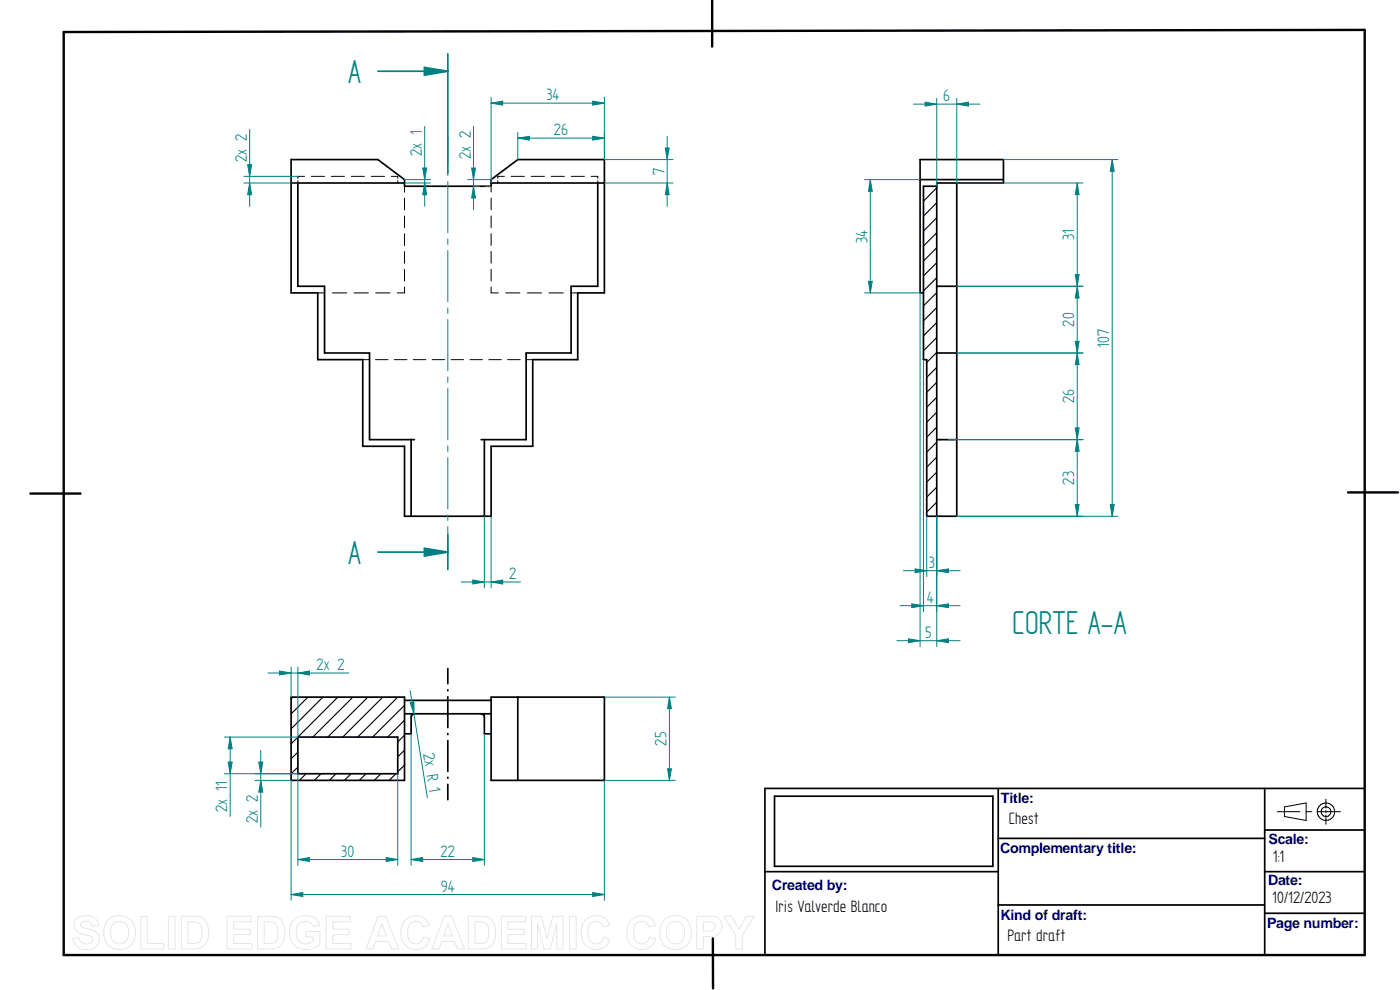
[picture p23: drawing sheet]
<svg xmlns="http://www.w3.org/2000/svg" width="420mm" height="297mm" viewBox="0 0 420 297" stroke-linecap="round" stroke-linejoin="round" font-family="sans-serif">
<defs><g id="words">
<g font-size="11.3" fill="#008080">
<text x="104.5" y="24.9">A</text>
<text x="104.5" y="169.2">A</text>
<text x="303.7" y="190.1">CORTE A-A</text>
</g>
<g font-size="5.6" fill="#008080">
<text x="164" y="30.1">34</text>
<text x="283.1" y="30.4">6</text>
<text x="166.2" y="40.6">26</text>
<text x="126.6" y="46.9" transform="rotate(-90 126.6 46.9)">2x 1</text>
<text x="141.3" y="47.6" transform="rotate(-90 141.3 47.6)">2x 2</text>
<text x="74" y="48.6" transform="rotate(-90 74 48.6)">2x 2</text>
<text x="199.4" y="52.5" transform="rotate(-90 199.4 52.5)">7</text>
<text x="260.3" y="72.9" transform="rotate(-90 260.3 72.9)">34</text>
<text x="322.4" y="72" transform="rotate(-90 322.4 72)">31</text>
<text x="322.4" y="98" transform="rotate(-90 322.4 98)">20</text>
<text x="332.9" y="104.3" transform="rotate(-90 332.9 104.3)">107</text>
<text x="322.4" y="121" transform="rotate(-90 322.4 121)">26</text>
<text x="322.4" y="145.4" transform="rotate(-90 322.4 145.4)">23</text>
<text x="152.9" y="173.7">2</text>
<text x="278.7" y="170.4">3</text>
<text x="278.1" y="180.9">4</text>
<text x="277.7" y="191.4">5</text>
<text x="95" y="201">2x 2</text>
<text x="127" y="226.2" transform="rotate(81 127 226.2)">2x R 1</text>
<text x="200.1" y="223.7" transform="rotate(-90 200.1 223.7)">25</text>
<text x="68.2" y="243.7" transform="rotate(-90 68.2 243.7)">2x 11</text>
<text x="77.4" y="246.9" transform="rotate(-90 77.4 246.9)">2x 2</text>
<text x="102.4" y="257">30</text>
<text x="132.2" y="257">22</text>
<text x="132.3" y="267.5">94</text>
</g>
<g font-size="5.6">
<text x="302.8" y="247.3">Chest</text>
<text x="382" y="258.6">1:1</text>
<text x="232.7" y="273.7">Iris Valverde Blanco</text>
<text x="381.8" y="270.8">10/12/2023</text>
<text x="302.3" y="282.2">Part draft</text>
</g>
<g font-size="4.3" fill="#000080">
<text x="300.4" y="240.9">Title:</text>
<text x="300.1" y="255.9">Complementary title:</text>
<text x="380.7" y="253.3">Scale:</text>
<text x="231.7" y="267">Created by:</text>
<text x="380.6" y="265.5">Date:</text>
<text x="300.3" y="276">Kind of draft:</text>
<text x="380.3" y="278.6">Page number:</text>
</g>
</g></defs>
<path d="M19.1 9.6l390.5-.6v277.6h-390.5zM213.7 0v14M9.1 148.1h15.1M404.6 147.7h15M213.9 281.6l.1 14.9" fill="none" stroke="#000" stroke-width=".72"/>
<g fill="none" stroke="#000" stroke-width=".51">
<path d="M87.4 47.9h26l8 6v2h26v-2l8-6h26v40h-8v20h-13.5v26h-12.5v21h-26v-21h-12.5v-26h-13.5v-20h-8zM87.4 54.9h34M89.4 54.9v31h8v20h13.5v26h13.5M147.4 54.9h34M179.4 54.9v31h-8v20h-13.5v26h-13.5M276.1 53.9h25M287.1 54.9v100h-9v-47h-1v-52h4M277.1 87.9h-1v-40h25v7h-20v100M281.1 85.9h6M281.1 105.9h6M123.4 131.9v23M145.4 131.9v23"/>
<path d="M287.1 131.9h-6M87.4 209.2h34v24.9h-34zM121.4 214.2h26M121.4 210.1h26M124.4 214.2a1.01 1.01 0 0 0-1 .9v5.1h-2M134.4 200.6v4.5M134.4 207v.3M134.4 209v9.3M144.4 214.2a.94 .94 0 0 1 1 .9v5.1h2M147.4 209.2h34v24.9h-34zM155.4 209.2v24.9M89.4 221.1h30v11.1h-30z"/>
<path d="M134.4 220.1v.3M134.4 222.2v9.2M134.4 233.2v.3M134.4 235.3v4.6M232.4 238.9h65.6v21h-65.6zM299.6 236.6v50M379.5 236.6v50M409.6 236.6h-180v50M299.6 251.5h79.9M379.5 249h30.1M229.6 261.5h70M299.6 271.5h79.9"/>
<path d="M379.5 261.5h30.1M379.5 274h30.1"/>
</g>
<g fill="none" stroke="#000" stroke-width=".3">
<path d="M89.4 54.2v.7M91.4 52.9h-2v.6M93.4 52.9h4M99.4 52.9h4M105.4 52.9h4M111.4 52.9h4M117.4 52.9h2v.6M119.4 54.2v.7M121.4 55.9v1.8M121.4 59.5v3.5M147.4 55.9v1.7M147.4 59.4v3.5"/>
<path d="M149.4 54.2v.7M151.4 52.9h-2v.6M153.4 52.9h4M159.4 52.9h4M165.4 52.9h4M171.4 52.9h4M177.4 52.9h2v.6M179.4 54.2v.7M121.4 64.8v3.5M121.4 70.1v3.6M121.4 75.5v3.5M147.4 64.8v3.5"/>
<path d="M147.4 70.1v3.5M147.4 75.4v3.6M95.4 87.9h2.2M99.8 87.9h4.2M106.2 87.9h4.4M112.8 87.9h4.2M121.4 80.8v3.5M121.4 86.1v1.8h-2.2M147.4 80.8v3.5M147.4 86.1v1.8h2.2M151.8 87.9h4.2M158.3 87.9h4.2"/>
<path d="M164.8 87.9h4.2M171.3 87.9h2.1M108.9 107.9h1.9M112.7 107.9h3.7M118.4 107.9h3.7M124 107.9h3.8M129.7 107.9h3.7M135.4 107.9h3.7M141 107.9h3.8M146.7 107.9h3.7M152.3 107.9h3.8M158 107.9h1.9"/>
<path d="M397.9 239.8v2.7M383.3 243.5h6.8M385.5 242.1l6.5-1.2v5.3l-6.5-1.2zM391.9 243.5h1.7M395.4 243.5h6.9M397.9 243.2v.6M397.9 244.6v2.7"/>
<circle cx="397.9" cy="243.5" r="2.62"/>
<circle cx="397.9" cy="243.5" r="1.47"/>
</g>
<g fill="none" stroke="#000" stroke-width=".34">
<path d="M281.1 56.3l-4 4.1M281.1 74.3l-4 4M281.1 60.8l-4 4.1M281.1 65.3l-4 4M281.1 69.8l-4 4M281.1 78.8l-4 4M281.1 83.3l-4 4M281.1 87.8l-4 4M281.1 92.3l-4 4M281.1 96.8l-4 4M281.1 101.3l-4 3.9M281.1 105.7l-3 3.1"/>
<path d="M281.1 110.2l-3 3M281.1 114.7l-3 3M281.1 119.2l-3 3M281.1 123.7l-3 3M281.1 128.2l-3 3M281.1 132.7l-3 3M281.1 137.2l-3 3M281.1 141.7l-3 3M281.1 146.2l-3 2.9M281.1 150.7l-3 3M87.9 209.2l-.5 .5M92.4 209.2l-5 5"/>
<path d="M96.9 209.2l-9.5 9.5M101.4 209.2l-14 14M105.9 209.2l-12 11.9M110.4 209.2l-12 11.9M114.9 209.2l-12 11.9M119.4 209.2l-12.1 11.9M121.4 211.6l-9.6 9.5M121.4 216.1l-5.1 5M89.4 225.7l-2 2M89.4 230.2l-2 2M91.9 232.2l-2 1.9M96.3 232.2l-2 1.9"/>
<path d="M100.8 232.2l-2 1.9M105.4 232.2l-2.1 1.9M109.8 232.2l-2 1.9M114.3 232.2l-2 1.9M118.8 232.2l-2 1.9M121.4 234.1h-.1M121.4 220.6l-2 2M121.4 225.1l-2 2M121.4 229.6l-2 2"/>
</g>
<path d="M123.4 220.2v39.4M145.4 220.2v39.4M123.4 257.9l3.5-.6v1.2z" fill="none" stroke="#008080" stroke-width=".3"/>
<path d="M123.4 257.9l3.5-.6v1.2z" fill="#008080"/>
<path d="M141.9 257.3l3.5 .6-3.5 .6z" fill="none" stroke="#008080" stroke-width=".3"/>
<path d="M141.9 257.3l3.5 .6-3.5 .6z" fill="#008080"/>
<path d="M123.1 207.3l5.2 32.1M123.1 210.8l1.1-.2v3.6zM123.4 257.9h22" fill="none" stroke="#008080" stroke-width=".3"/>
<path d="M123.1 210.8l1.1-.2v3.6z" fill="#008080"/>
<path d="M145.4 154.9v21.5M147.4 154.9v21.5M147.4 174.6l3.5-.6v1.2z" fill="none" stroke="#008080" stroke-width=".3"/>
<path d="M147.4 174.6l3.5-.6v1.2z" fill="#008080"/>
<path d="M141.9 174l3.5 .6-3.5 .6z" fill="none" stroke="#008080" stroke-width=".3"/>
<path d="M141.9 174l3.5 .6-3.5 .6z" fill="#008080"/>
<path d="M140.4 53.9h7M141.6 50.4h1.1l-.6 3.5zM138.4 174.6h17.8" fill="none" stroke="#008080" stroke-width=".3"/>
<path d="M141.6 50.4h1.1l-.6 3.5z" fill="#008080"/>
<path d="M142.1 55.9l.6 3.5h-1.1z" fill="none" stroke="#008080" stroke-width=".3"/>
<path d="M142.1 55.9l.6 3.5h-1.1z" fill="#008080"/>
<path d="M142.1 37.9v25M121.4 53.9h7.8M121.4 54.9h7.8M126.9 50.4h1.1l-.5 3.5z" fill="none" stroke="#008080" stroke-width=".3"/>
<path d="M142.1 55.9h1.8M145.7 55.9h1.7" fill="none" stroke="#6d6d6d" stroke-width=".3"/>
<path d="M126.9 50.4h1.1l-.5 3.5z" fill="#008080"/>
<path d="M127.5 54.9l.5 3.5h-1.1z" fill="none" stroke="#008080" stroke-width=".3"/>
<path d="M127.5 54.9l.5 3.5h-1.1z" fill="#008080"/>
<path d="M127.5 37.9v24M181.4 54.9h20.6M181.4 47.9h20.6M200.2 54.9l.6 3.5h-1.1z" fill="none" stroke="#008080" stroke-width=".3"/>
<path d="M200.2 54.9l.6 3.5h-1.1z" fill="#008080"/>
<path d="M199.7 44.4h1.1l-.6 3.5z" fill="none" stroke="#008080" stroke-width=".3"/>
<path d="M199.7 44.4h1.1l-.6 3.5z" fill="#008080"/>
<path d="M147.4 29.2v25.7M147.4 30.9l3.5-.5v1.1zM181.4 29.2v18.7M200.2 40.9v21" fill="none" stroke="#008080" stroke-width=".3"/>
<path d="M147.4 30.9l3.5-.5v1.1z" fill="#008080"/>
<path d="M177.9 30.4l3.5 .5-3.5 .6z" fill="none" stroke="#008080" stroke-width=".3"/>
<path d="M177.9 30.4l3.5 .5-3.5 .6z" fill="#008080"/>
<path d="M147.4 30.9h34M155.4 39.7v8.2M181.4 39.7v8.2M177.9 40.9l3.5 .5-3.5 .6z" fill="none" stroke="#008080" stroke-width=".3"/>
<path d="M177.9 40.9l3.5 .5-3.5 .6z" fill="#008080"/>
<path d="M155.4 41.4l3.5-.5v1.1z" fill="none" stroke="#008080" stroke-width=".3"/>
<path d="M155.4 41.4l3.5-.5v1.1z" fill="#008080"/>
<path d="M155.4 41.4h26M301.1 47.9h34.4M333.8 47.9l.6 3.5h-1.2zM287.1 154.9h48.4" fill="none" stroke="#008080" stroke-width=".3"/>
<path d="M333.8 47.9l.6 3.5h-1.2z" fill="#008080"/>
<path d="M333.2 151.4h1.2l-.6 3.5z" fill="none" stroke="#008080" stroke-width=".3"/>
<path d="M333.2 151.4h1.2l-.6 3.5z" fill="#008080"/>
<path d="M333.8 47.9v107M287.1 131.9h37.9M323.3 131.9l.5 3.5h-1.1zM287.1 154.9h37.9" fill="none" stroke="#008080" stroke-width=".3"/>
<path d="M323.3 131.9l.5 3.5h-1.1z" fill="#008080"/>
<path d="M322.7 151.4h1.1l-.5 3.5z" fill="none" stroke="#008080" stroke-width=".3"/>
<path d="M322.7 151.4h1.1l-.5 3.5z" fill="#008080"/>
<path d="M287.1 105.9h37.9M323.3 105.9l.5 3.5h-1.1zM284.6 131.9h40.4M323.3 131.9v23" fill="none" stroke="#008080" stroke-width=".3"/>
<path d="M323.3 105.9l.5 3.5h-1.1z" fill="#008080"/>
<path d="M322.7 128.4h1.1l-.5 3.5z" fill="none" stroke="#008080" stroke-width=".3"/>
<path d="M322.7 128.4h1.1l-.5 3.5z" fill="#008080"/>
<path d="M287.1 85.9h37.9M287.1 105.9h37.9M322.7 102.4h1.1l-.5 3.5zM323.3 105.9v26" fill="none" stroke="#008080" stroke-width=".3"/>
<path d="M322.7 102.4h1.1l-.5 3.5z" fill="#008080"/>
<path d="M323.3 85.9l.5 3.5h-1.1z" fill="none" stroke="#008080" stroke-width=".3"/>
<path d="M323.3 85.9l.5 3.5h-1.1z" fill="#008080"/>
<path d="M287.1 54.9h37.9M287.1 85.9h37.9M322.7 82.4h1.1l-.5 3.5zM323.3 85.9v20" fill="none" stroke="#008080" stroke-width=".3"/>
<path d="M322.7 82.4h1.1l-.5 3.5z" fill="#008080"/>
<path d="M323.3 54.9l.5 3.5h-1.1z" fill="none" stroke="#008080" stroke-width=".3"/>
<path d="M323.3 54.9l.5 3.5h-1.1z" fill="#008080"/>
<path d="M323.3 54.9v31M278.1 154.9v18.1M281.1 154.9v18.1M274.6 170.7l3.5 .5-3.5 .6z" fill="none" stroke="#008080" stroke-width=".3"/>
<path d="M274.6 170.7l3.5 .5-3.5 .6z" fill="#008080"/>
<path d="M281.1 171.2l3.5-.5v1.1z" fill="none" stroke="#008080" stroke-width=".3"/>
<path d="M281.1 171.2l3.5-.5v1.1z" fill="#008080"/>
<path d="M277.1 107.9v75.6M281.1 154.9v28.6M271.1 171.2h17.1M273.6 181.2l3.5 .5-3.5 .6z" fill="none" stroke="#008080" stroke-width=".3"/>
<path d="M273.6 181.2l3.5 .5-3.5 .6z" fill="#008080"/>
<path d="M281.1 181.7l3.5-.5v1.1z" fill="none" stroke="#008080" stroke-width=".3"/>
<path d="M281.1 181.7l3.5-.5v1.1z" fill="#008080"/>
<path d="M276.1 87.9v106.1M281.1 154.9v39.1M270.1 181.7h18.1M272.6 191.7l3.5 .5-3.5 .6z" fill="none" stroke="#008080" stroke-width=".3"/>
<path d="M272.6 191.7l3.5 .5-3.5 .6z" fill="#008080"/>
<path d="M281.1 192.2l3.5-.5v1.1z" fill="none" stroke="#008080" stroke-width=".3"/>
<path d="M281.1 192.2l3.5-.5v1.1z" fill="#008080"/>
<path d="M277.7 30.6l3.4 .6-3.4 .6zM281.1 29.5v26.4M287.1 29.5v25.4M269.1 192.2h19.1" fill="none" stroke="#008080" stroke-width=".3"/>
<path d="M277.7 30.6l3.4 .6-3.4 .6z" fill="#008080"/>
<path d="M287.1 31.2l3.5-.6v1.2z" fill="none" stroke="#008080" stroke-width=".3"/>
<path d="M287.1 31.2l3.5-.6v1.2z" fill="#008080"/>
<path d="M274.1 31.2h20M181.4 209.2h21.3M200.9 209.2l.6 3.4h-1.1zM181.4 234.1h21.3" fill="none" stroke="#008080" stroke-width=".3"/>
<path d="M200.9 209.2l.6 3.4h-1.1z" fill="#008080"/>
<path d="M200.4 230.7h1.1l-.6 3.4z" fill="none" stroke="#008080" stroke-width=".3"/>
<path d="M200.4 230.7h1.1l-.6 3.4z" fill="#008080"/>
<path d="M200.9 209.2v24.9M87.4 234.1v36M181.4 234.1v36M87.4 268.4l3.5-.6v1.2z" fill="none" stroke="#008080" stroke-width=".3"/>
<path d="M87.4 268.4l3.5-.6v1.2z" fill="#008080"/>
<path d="M177.9 267.8l3.5 .6-3.5 .6z" fill="none" stroke="#008080" stroke-width=".3"/>
<path d="M177.9 267.8l3.5 .6-3.5 .6z" fill="#008080"/>
<path d="M259.4 53.9h16.7M259.4 87.9h16.7M260.6 84.4h1.2l-.6 3.5zM87.4 268.4h94" fill="none" stroke="#008080" stroke-width=".3"/>
<path d="M260.6 84.4h1.2l-.6 3.5z" fill="#008080"/>
<path d="M261.2 53.9l.6 3.5h-1.2z" fill="none" stroke="#008080" stroke-width=".3"/>
<path d="M261.2 53.9l.6 3.5h-1.2z" fill="#008080"/>
<g fill="none" stroke="#008080" stroke-width=".3">
<path d="M134.4 41.4v7.7M134.4 51v1.7M134.4 54.4v15.5M261.2 53.9v34M134.4 71.7v1.7M134.4 75.1v15.5M134.4 92.4v1.7M134.4 95.8v15.5M134.4 113.1v1.7M134.4 116.5v15.5M134.4 133.8v1.7M134.4 137.3v15.4"/>
<path d="M134.4 154.5v1.7M134.4 158v7.7"/>
</g>
<path d="M134.4 21.4v30.5M134.4 160.4v5.3h-21" fill="none" stroke="#008080" stroke-width=".51"/>
<path d="M127.4 164.5l7 1.2-7 1.1z" fill="#008080"/>
<path d="M113.4 21.4h21M127.4 164.5l7 1.2-7 1.1z" fill="none" stroke="#008080" stroke-width=".51"/>
<path d="M127.4 20.2l7 1.2-7 1.2z" fill="#008080"/>
<path d="M134.4 16.1v5.3M127.4 20.2l7 1.2-7 1.2zM134.4 165.7v5.2" fill="none" stroke="#008080" stroke-width=".51"/>
<path d="M73.2 52.9h16.2M73.2 54.9h16.2M74.3 49.4h1.2l-.6 3.5z" fill="none" stroke="#008080" stroke-width=".3"/>
<path d="M74.3 49.4h1.2l-.6 3.5z" fill="#008080"/>
<path d="M74.9 54.9l.6 3.5h-1.2z" fill="none" stroke="#008080" stroke-width=".3"/>
<path d="M74.9 54.9l.6 3.5h-1.2z" fill="#008080"/>
<path d="M74.9 38.8v23.1M67.3 221.1h22.1M67.3 232.2h22.1M69.1 221.1l.6 3.6h-1.2z" fill="none" stroke="#008080" stroke-width=".3"/>
<path d="M69.1 221.1l.6 3.6h-1.2z" fill="#008080"/>
<path d="M68.5 228.6h1.2l-.6 3.6z" fill="none" stroke="#008080" stroke-width=".3"/>
<path d="M68.5 228.6h1.2l-.6 3.6z" fill="#008080"/>
<path d="M69.1 221.1v23.8M89.4 232.2v27.4M119.4 232.2v27.4M89.4 257.9l3.5-.6v1.2z" fill="none" stroke="#008080" stroke-width=".3"/>
<path d="M89.4 257.9l3.5-.6v1.2z" fill="#008080"/>
<path d="M115.9 257.3l3.5 .6-3.5 .6z" fill="none" stroke="#008080" stroke-width=".3"/>
<path d="M115.9 257.3l3.5 .6-3.5 .6z" fill="#008080"/>
<path d="M76.5 232.2h12.9M76.5 234.1h10.9M77.7 228.6h1.2l-.6 3.6zM89.4 257.9h30" fill="none" stroke="#008080" stroke-width=".3"/>
<path d="M77.7 228.6h1.2l-.6 3.6z" fill="#008080"/>
<path d="M78.3 234.1l.6 3.6h-1.2z" fill="none" stroke="#008080" stroke-width=".3"/>
<path d="M78.3 234.1l.6 3.6h-1.2z" fill="#008080"/>
<path d="M87.4 200.2v9M89.4 201.9l3.5-.6v1.2zM89.4 200.2v20.9M78.3 225.2v23" fill="none" stroke="#008080" stroke-width=".3"/>
<path d="M89.4 201.9l3.5-.6v1.2z" fill="#008080"/>
<path d="M83.9 201.3l3.5 .6-3.5 .6z" fill="none" stroke="#008080" stroke-width=".3"/>
<path d="M83.9 201.3l3.5 .6-3.5 .6z" fill="#008080"/>
<path d="M80.4 201.9h24.3" fill="none" stroke="#008080" stroke-width=".3"/>
<g fill="none" stroke="#e6e6e6" stroke-width=".3">
<path d="M22.9 275.8a4.7 4.7 0 0 1 6 .1l.4 .9 .2 1-2 .1a1.82 1.82 0 0 0-1.5-1.5 1.82 1.82 0 0 0-1.8 1v.2a3 3 0 0 0 2.6 1.2 3 3 0 0 1 2.8 1.9 3 3 0 0 1-.8 3.4 4.9 4.9 0 0 1-6.3-.7l-.6-1.9 1.8-.2a2.14 2.14 0 0 0 1.9 1.9 2.14 2.14 0 0 0 2.2-1.3 1.42 1.42 0 0 0-1.4-1.2 5.4 5.4 0 0 1-3.8-1.9 2.71 2.71 0 0 1 .3-3zM32.8 275.7a4.9 4.9 0 0 1 5.8-.2 4.9 4.9 0 0 1 1.9 5.6 4.8 4.8 0 0 1-5.9 3.7 4.8 4.8 0 0 1-3.4-6.1 4.4 4.4 0 0 1 1.6-3zM33.9 277.2a2.78 2.78 0 0 1 3.3-.5 2.78 2.78 0 0 1 1.4 3.1 2.78 2.78 0 0 1-2.7 3.4 2.78 2.78 0 0 1-2.7-3.4l.2-1.7zM42.2 275h2v8.1h5v1.6h-7zM50.5 274.9h2v9.8h-2zM54.4 274.9h3.6a4.1 4.1 0 0 1 4.6 4.5 4.3 4.3 0 0 1-4.1 5.3h-4.1zM56.4 276.6a4.6 4.6 0 0 1 3.4 .5 5.4 5.4 0 0 1 .1 5.5l-1 .4-2.5 .1zM68.1 274.9h7.3v1.7h-5.3v2.2h4.9v1.6h-4.9v2.7h5.5v1.6h-7.5zM77.3 274.9h3.6a4.1 4.1 0 0 1 4.6 4.5 4.3 4.3 0 0 1-4.1 5.3h-4.1zM79.3 276.6a4.6 4.6 0 0 1 3.4 .5 5.4 5.4 0 0 1 .1 5.5l-1.1 .4-2.4 .1zM88.1 276.2a5.2 5.2 0 0 1 7.2 0l.6 1.4-2 .4a2.67 2.67 0 0 0-3.3-1.4 2.67 2.67 0 0 0-1.7 3.1 3 3 0 0 0 1.6 3.2 3 3 0 0 0 3.5-.5v-1.3h-2.2v-1.6h4.2v3.9a5.7 5.7 0 0 1-8.6-1 6 6 0 0 1 .7-6.2zM97.9 274.9h7.2v1.7h-5.2v2.2h4.9v1.6h-4.9v2.7h5.4v1.6h-7.4z"/>
<path d="M113.5 274.9h2.2l3.9 9.8h-2.1l-.9-2.2h-3.9l-.8 2.2h-2.1zM114.6 277.2l1.4 3.6h-2.7zM121.6 276.1a4.3 4.3 0 0 1 7.3 1.5l-2 .5a2.33 2.33 0 0 0-2.7-1.6 2.33 2.33 0 0 0-1.8 2.6 3.3 3.3 0 0 0 1.6 4 2.3 2.3 0 0 0 3.1-2l1.8 .6a4.4 4.4 0 0 1-5.1 3.1 4.4 4.4 0 0 1-3.5-4.9l.2-1.9zM133.3 274.9h2.2l3.9 9.8h-2.1l-.9-2.2h-3.9l-.8 2.2h-2.1zM134.4 277.2l1.4 3.6h-2.7zM140.5 274.9h3.6a4.1 4.1 0 0 1 4.6 4.5 4.3 4.3 0 0 1-4 5.3h-4.2zM142.5 276.6a4.6 4.6 0 0 1 3.5 .5 5.4 5.4 0 0 1 0 5.5l-1 .4-2.5 .1zM150.4 274.9h7.3v1.7h-5.3v2.2h4.9v1.6h-4.9v2.7h5.5v1.6h-7.5zM159.5 274.9h3l1.7 6.7 1.7-6.7h3v9.8h-1.8v-7.7l-2 7.7h-1.9l-1.9-7.7v7.7h-1.8zM170.9 274.9h2v9.8h-2zM175.7 276.1a4.3 4.3 0 0 1 7.3 1.5l-2 .5a2.33 2.33 0 0 0-2.7-1.6 2.33 2.33 0 0 0-1.8 2.6 3.3 3.3 0 0 0 1.6 4 2.3 2.3 0 0 0 3.1-2l1.8 .6a4.4 4.4 0 0 1-5.1 3.1 4.4 4.4 0 0 1-3.5-4.9l.2-1.9zM189.4 276.1a4.3 4.3 0 0 1 7.3 1.5l-2 .5a2.33 2.33 0 0 0-2.7-1.6 2.33 2.33 0 0 0-1.8 2.6 3.3 3.3 0 0 0 1.6 4 2.3 2.3 0 0 0 3.1-2l1.9 .6a4.4 4.4 0 0 1-5.2 3.1 4.4 4.4 0 0 1-3.5-4.9l.3-1.9z"/>
<path d="M199.7 275.7a4.9 4.9 0 0 1 5.8-.2 4.9 4.9 0 0 1 1.9 5.6 4.8 4.8 0 0 1-5.9 3.7 4.8 4.8 0 0 1-3.4-6.1 4.4 4.4 0 0 1 1.6-3zM200.8 277.2a2.78 2.78 0 0 1 3.3-.5 2.78 2.78 0 0 1 1.4 3.1 2.78 2.78 0 0 1-2.7 3.4 2.78 2.78 0 0 1-2.7-3.4l.2-1.7zM209.1 274.9h3.2a4 4 0 0 1 3.8 1.1 3.1 3.1 0 0 1 .1 3.6 3.1 3.1 0 0 1-3.3 1.4h-1.8v3.7h-2zM211.1 276.6a3.8 3.8 0 0 1 3.2 .5 1.45 1.45 0 0 1 0 1.7 1.45 1.45 0 0 1-1.6 .5l-1.6 .1zM217.2 274.9h2.3l2.3 3.9 2.2-3.9h2.3l-3.5 5.7v4.1h-2v-4.1z"/>
</g>
<use href="#words"/>
</svg>
